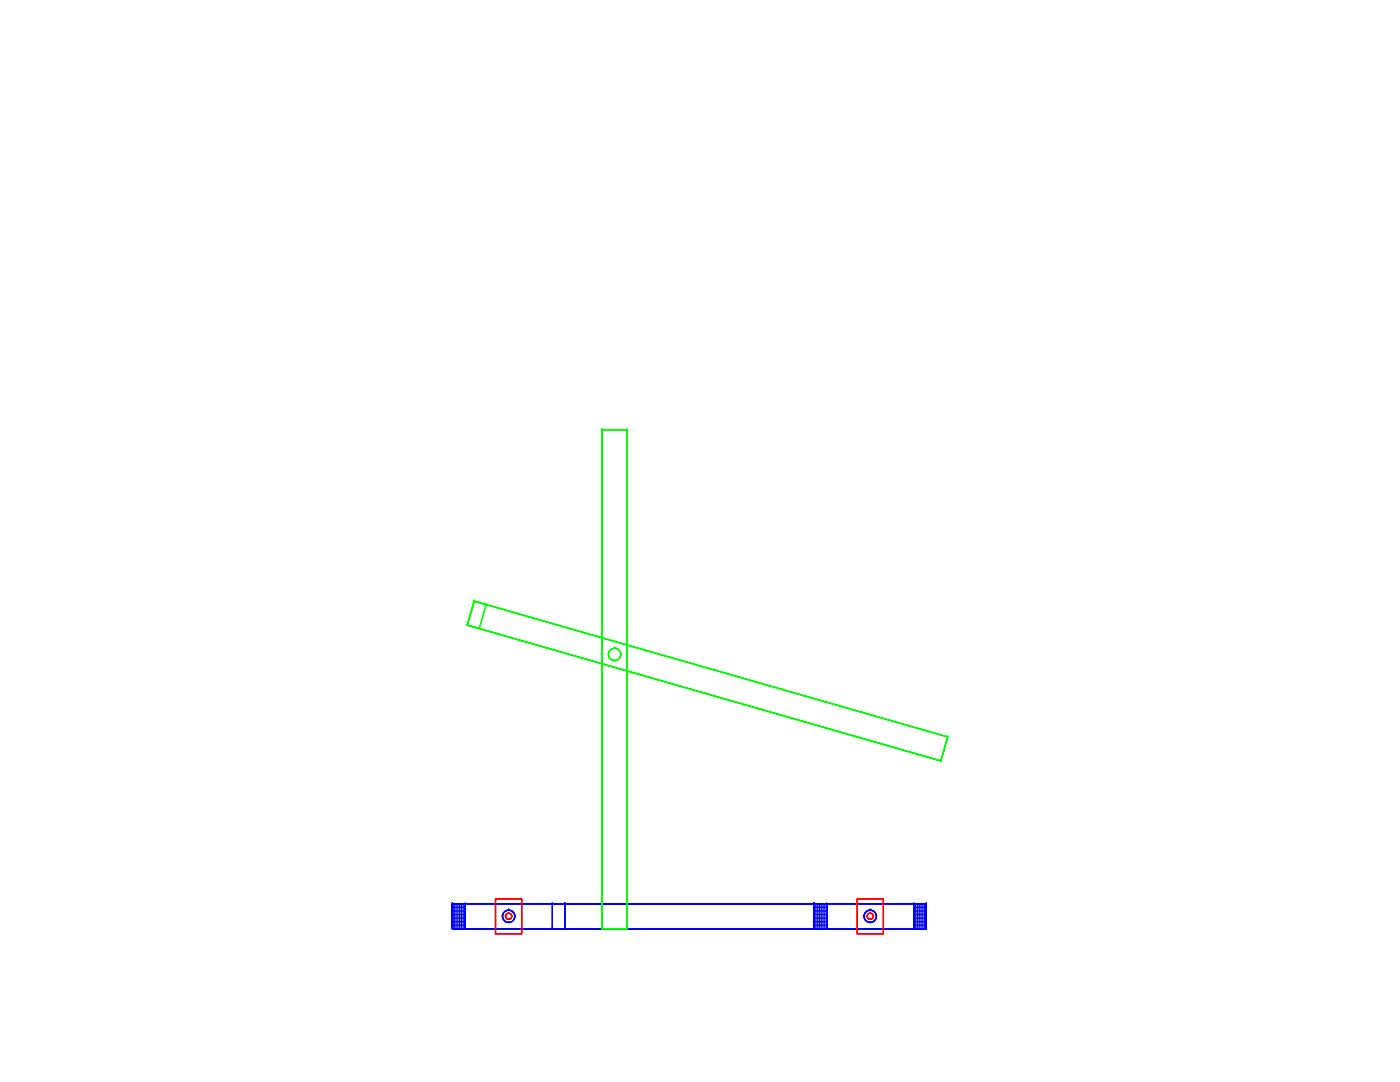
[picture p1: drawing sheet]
<svg xmlns="http://www.w3.org/2000/svg" width="279mm" height="216mm" viewBox="0 0 279 216" stroke-linecap="round" stroke-linejoin="round" font-family="sans-serif">
<path d="M90.3 185.3h.1M90.3 185.3h78.4M90.3 185.3h74.7M90.3 185.3h94.6M182.4 185.3h.1" fill="none" stroke="#000" stroke-width=".25"/>
<path d="M92.8 185.3h.1" fill="none" stroke="#00f" stroke-width=".25"/>
<g fill="none" stroke="#00f" stroke-width=".25">
<path d="M90.3 180.4h2.5v4.9h-2.5M90.3 185.3v-4.9v4.9M90.3 184.6h.1M90.3 183.9h.1M90.3 183.2h.1M90.3 182.5h.1M90.3 181.8h.1M90.3 181.1h.1M90.3 180.4v4.9zM90.3 184.6h2.5M90.3 183.9h2.5M90.3 183.2h2.5"/>
<path d="M90.3 182.5h2.5M90.3 181.8h2.5M90.3 181.1h2.5M90.7 180.4v4.9M91 180.4v4.9M91.4 180.4v4.9M91.7 180.4v4.9M92.1 180.4v4.9M92.4 180.4v4.9M92.8 184.6h.1M92.8 183.9h.1M92.8 183.2h.1"/>
<path d="M92.8 182.5h.1M92.8 181.8h.1M92.8 181.1h.1M92.8 180.4v4.9zM92.8 185.3h.1M92.8 180.4v4.9"/>
</g>
<path d="M92.8 180.4h.1" fill="none" stroke="#00f" stroke-width=".25"/>
<path d="M90.3 185.3h.1M90.3 180.4h.1M90.3 185.3v-4.9h94.6v4.9M90.3 180.4h94.6v4.9h-94.6M90.3 185.3h94.6M90.3 180.4v4.9M184.9 185.3h.1" fill="none" stroke="#00f" stroke-width=".25"/>
<path d="M184.9 180.4h.1" fill="none" stroke="#00f" stroke-width=".25"/>
<path d="M90.3 185.3h.1M90.3 180.4h.1M110.2 185.3v-4.9h2.5v4.9M110.2 180.4h2.5v4.9h-2.5zM110.2 185.3h2.5M112.7 185.3h.1" fill="none" stroke="#00f" stroke-width=".25"/>
<path d="M112.7 180.4h.1" fill="none" stroke="#00f" stroke-width=".25"/>
<g fill="none" stroke="#00f" stroke-width=".25">
<path d="M110.2 185.3h.1M110.2 180.4h.1M162.5 180.4h2.5v4.9h-2.5M162.5 185.3v-4.9v4.9M162.5 184.6h.1M162.5 183.9h.1M162.5 183.2h.1M162.5 182.5h.1M162.5 181.8h.1M162.5 181.1h.1M162.5 180.4v4.9zM162.5 184.6h2.5"/>
<path d="M162.5 183.9h2.5M162.5 183.2h2.5M162.5 182.5h2.5M162.5 181.8h2.5M162.5 181.1h2.5M162.8 180.4v4.9M163.2 180.4v4.9M163.6 180.4v4.9M163.9 180.4v4.9M164.3 180.4v4.9M164.6 180.4v4.9M165 184.6h.1"/>
<path d="M165 183.9h.1M165 183.2h.1M165 182.5h.1M165 181.8h.1M165 181.1h.1M165 180.4v4.9zM165 185.3h.1M165 180.4v4.9"/>
</g>
<path d="M165 180.4h.1" fill="none" stroke="#00f" stroke-width=".25"/>
<g fill="none" stroke="#00f" stroke-width=".25">
<path d="M162.5 185.3h.1M162.5 180.4h.1M162.5 185.3h2.5M182.4 180.4h2.5v4.9h-2.5M182.4 185.3v-4.9v4.9M182.4 184.6h.1M182.4 183.9h.1M182.4 183.2h.1M182.4 182.5h.1M182.4 181.8h.1M182.4 181.1h.1M182.4 180.4v4.9z"/>
<path d="M182.4 184.6h2.5M182.4 183.9h2.5M182.4 183.2h2.5M182.4 182.5h2.5M182.4 181.8h2.5M182.4 181.1h2.5M182.8 180.4v4.9M183.1 180.4v4.9M183.5 180.4v4.9M183.8 180.4v4.9M184.2 180.4v4.9M184.5 180.4v4.9"/>
<path d="M184.9 184.6h.1M184.9 183.9h.1M184.9 183.2h.1M184.9 182.5h.1M184.9 181.8h.1M184.9 181.1h.1M184.9 180.4v4.9zM184.9 185.3h.1M184.9 180.4v4.9"/>
</g>
<path d="M184.9 180.4h.1" fill="none" stroke="#00f" stroke-width=".25"/>
<path d="M90.3 185.3v-4.9h94.6v4.9M90.3 180.4h94.6v4.9h-94.6zM90.3 185.3h94.6M182.4 185.3h.1M182.4 180.4h.1M184.9 185.3h.1" fill="none" stroke="#00f" stroke-width=".25"/>
<path d="M184.9 180.4h.1" fill="none" stroke="#00f" stroke-width=".25"/>
<path d="M90.3 185.3h.1M90.3 180.4h.1" fill="none" stroke="#00f" stroke-width=".25"/>
<path d="M176.3 186.3h.1" fill="none" stroke="#f00" stroke-width=".25"/>
<path d="M98.9 179.4h5.2v6.9h-5.2zM171.1 179.4h5.2v6.9h-5.2z" fill="none" stroke="#f00" stroke-width=".25"/>
<path d="M112.7 180.4h.1" fill="none" stroke="#00f" stroke-width=".25"/>
<path d="M112.7 185.3h.1" fill="none" stroke="#00f" stroke-width=".25"/>
<path d="M112.7 180.4h49.8v4.9h-49.8zM112.7 180.4h.1" fill="none" stroke="#00f" stroke-width=".25"/>
<path d="M112.7 185.3h.1M112.7 180.4h.1M112.7 180.4h49.8v4.9h-49.8zM162.5 185.3h.1M162.5 180.4h.1M162.5 180.4h-49.8v4.9h49.8M162.5 180.4v4.9" fill="none" stroke="#00f" stroke-width=".25"/>
<g fill="none" stroke="#00f" stroke-width=".25">
<path d="M102.7 182.8h.1M162.5 185.3h.1M162.5 180.4h.1"/>
<circle cx="101.5" cy="182.8" r="1.23"/>
</g>
<path d="M101.5 181.6h.1" fill="none" stroke="#00f" stroke-width=".25"/>
<path d="M100.3 182.8h.1" fill="none" stroke="#00f" stroke-width=".25"/>
<path d="M101.5 184.1h.1" fill="none" stroke="#00f" stroke-width=".25"/>
<g fill="none" stroke="#00f" stroke-width=".25">
<path d="M174.9 182.8h.1"/>
<circle cx="173.7" cy="182.8" r="1.23"/>
</g>
<path d="M173.7 181.6h.1" fill="none" stroke="#00f" stroke-width=".25"/>
<path d="M172.4 182.8h.1" fill="none" stroke="#00f" stroke-width=".25"/>
<path d="M173.7 184.1h.1" fill="none" stroke="#00f" stroke-width=".25"/>
<g fill="none" stroke="#00f" stroke-width=".25">
<path d="M172.4 182.8h.1"/>
<circle cx="173.7" cy="182.8" r="1.23"/>
</g>
<path d="M173.7 181.6h.1" fill="none" stroke="#00f" stroke-width=".25"/>
<path d="M174.9 182.8h.1" fill="none" stroke="#00f" stroke-width=".25"/>
<path d="M173.7 184.1h.1" fill="none" stroke="#00f" stroke-width=".25"/>
<g fill="none" stroke="#00f" stroke-width=".25">
<path d="M100.3 182.8h.1"/>
<circle cx="101.5" cy="182.8" r="1.23"/>
</g>
<path d="M101.5 181.6h.1" fill="none" stroke="#00f" stroke-width=".25"/>
<path d="M102.7 182.8h.1" fill="none" stroke="#00f" stroke-width=".25"/>
<path d="M101.5 184.1h.1" fill="none" stroke="#00f" stroke-width=".25"/>
<g fill="none" stroke="#f00" stroke-width=".25">
<path d="M100.9 182.8h.1"/>
<circle cx="101.5" cy="182.8" r=".61"/>
</g>
<path d="M101.5 182.2h.1" fill="none" stroke="#f00" stroke-width=".25"/>
<path d="M102.1 182.8h.1" fill="none" stroke="#f00" stroke-width=".25"/>
<path d="M101.5 183.5h.1" fill="none" stroke="#f00" stroke-width=".25"/>
<g fill="none" stroke="#f00" stroke-width=".25">
<path d="M173.1 182.8h.1"/>
<circle cx="173.7" cy="182.8" r=".61"/>
</g>
<path d="M173.7 182.2h.1" fill="none" stroke="#f00" stroke-width=".25"/>
<path d="M174.3 182.8h.1" fill="none" stroke="#f00" stroke-width=".25"/>
<path d="M173.7 183.5h.1" fill="none" stroke="#f00" stroke-width=".25"/>
<g fill="none" stroke="#f00" stroke-width=".25">
<path d="M102.1 182.8h.1"/>
<circle cx="101.5" cy="182.8" r=".61"/>
</g>
<path d="M101.5 182.2h.1" fill="none" stroke="#f00" stroke-width=".25"/>
<path d="M100.9 182.8h.1" fill="none" stroke="#f00" stroke-width=".25"/>
<path d="M101.5 183.5h.1" fill="none" stroke="#f00" stroke-width=".25"/>
<g fill="none" stroke="#f00" stroke-width=".25">
<path d="M174.3 182.8h.1"/>
<circle cx="173.7" cy="182.8" r=".61"/>
</g>
<path d="M173.7 182.2h.1" fill="none" stroke="#f00" stroke-width=".25"/>
<path d="M173.1 182.8h.1" fill="none" stroke="#f00" stroke-width=".25"/>
<path d="M173.7 183.5h.1" fill="none" stroke="#f00" stroke-width=".25"/>
<path d="M120.2 85.8h.1" fill="none" stroke="#0f0" stroke-width=".25"/>
<path d="M120.2 85.8h5v99.5h-5zM120.2 185.3v-99.5h5v99.5M120.2 185.3h.1M120.2 185.3h5" fill="none" stroke="#0f0" stroke-width=".25"/>
<path d="M120.2 85.8h.1" fill="none" stroke="#0f0" stroke-width=".25"/>
<path d="M120.2 85.8h5v99.5h-5zM125.2 85.8h.1M125.2 85.8h-5v99.5M125.2 85.8v99.5M120.2 185.3h5M125.2 185.3h.1" fill="none" stroke="#0f0" stroke-width=".25"/>
<path d="M125.2 85.8h.1" fill="none" stroke="#0f0" stroke-width=".25"/>
<g fill="none" stroke="#0f0" stroke-width=".25">
<path d="M120.2 85.8h.1M123.9 130.6h.1M120.2 185.3h.1"/>
<circle cx="122.7" cy="130.6" r="1.23"/>
</g>
<path d="M122.7 129.3h.1" fill="none" stroke="#0f0" stroke-width=".25"/>
<path d="M121.4 130.6h.1" fill="none" stroke="#0f0" stroke-width=".25"/>
<path d="M122.7 131.8h.1" fill="none" stroke="#0f0" stroke-width=".25"/>
<path d="M93.3 124.7l1.3-4.7 94.5 27-1.3 4.8-94.5-27.1 94.5 27.1M93.3 124.7l1.3-4.7 94.5 27-1.3 4.8M93.3 124.7h.1M187.8 151.8h.1" fill="none" stroke="#0f0" stroke-width=".25"/>
<path d="M187.8 151.8h.1M189.1 147h.1" fill="none" stroke="#0f0" stroke-width=".25"/>
<path d="M94.6 120h.1" fill="none" stroke="#0f0" stroke-width=".25"/>
<g fill="none" stroke="#0f0" stroke-width=".25">
<path d="M121.4 130.6h.1"/>
<circle cx="122.7" cy="130.6" r="1.23"/>
</g>
<path d="M122.7 129.3h.1" fill="none" stroke="#0f0" stroke-width=".25"/>
<path d="M123.9 130.6h.1" fill="none" stroke="#0f0" stroke-width=".25"/>
<path d="M122.7 131.8h.1" fill="none" stroke="#0f0" stroke-width=".25"/>
<path d="M187.8 151.8h.1M189.1 147l-94.5-27-1.3 4.7 94.5 27.1 1.3-4.8-1.3 4.8M189.1 147l-94.5-27-1.3 4.7 94.5 27.1M189.1 147h.1" fill="none" stroke="#0f0" stroke-width=".25"/>
<path d="M93.3 124.7h.1M187.8 151.8h.1" fill="none" stroke="#0f0" stroke-width=".25"/>
<path d="M94.6 120h.1M94.6 120l-1.3 4.7M94.6 120l2.4 .6M93.3 124.7l1.3-4.7 2.4 .6-1.3 4.8M93.3 124.7l2.4 .7-2.4-.7M93.3 124.7h.1M95.7 125.4h.1M97 120.6h.1M97 120.6l-1.3 4.8" fill="none" stroke="#0f0" stroke-width=".25"/>
</svg>
